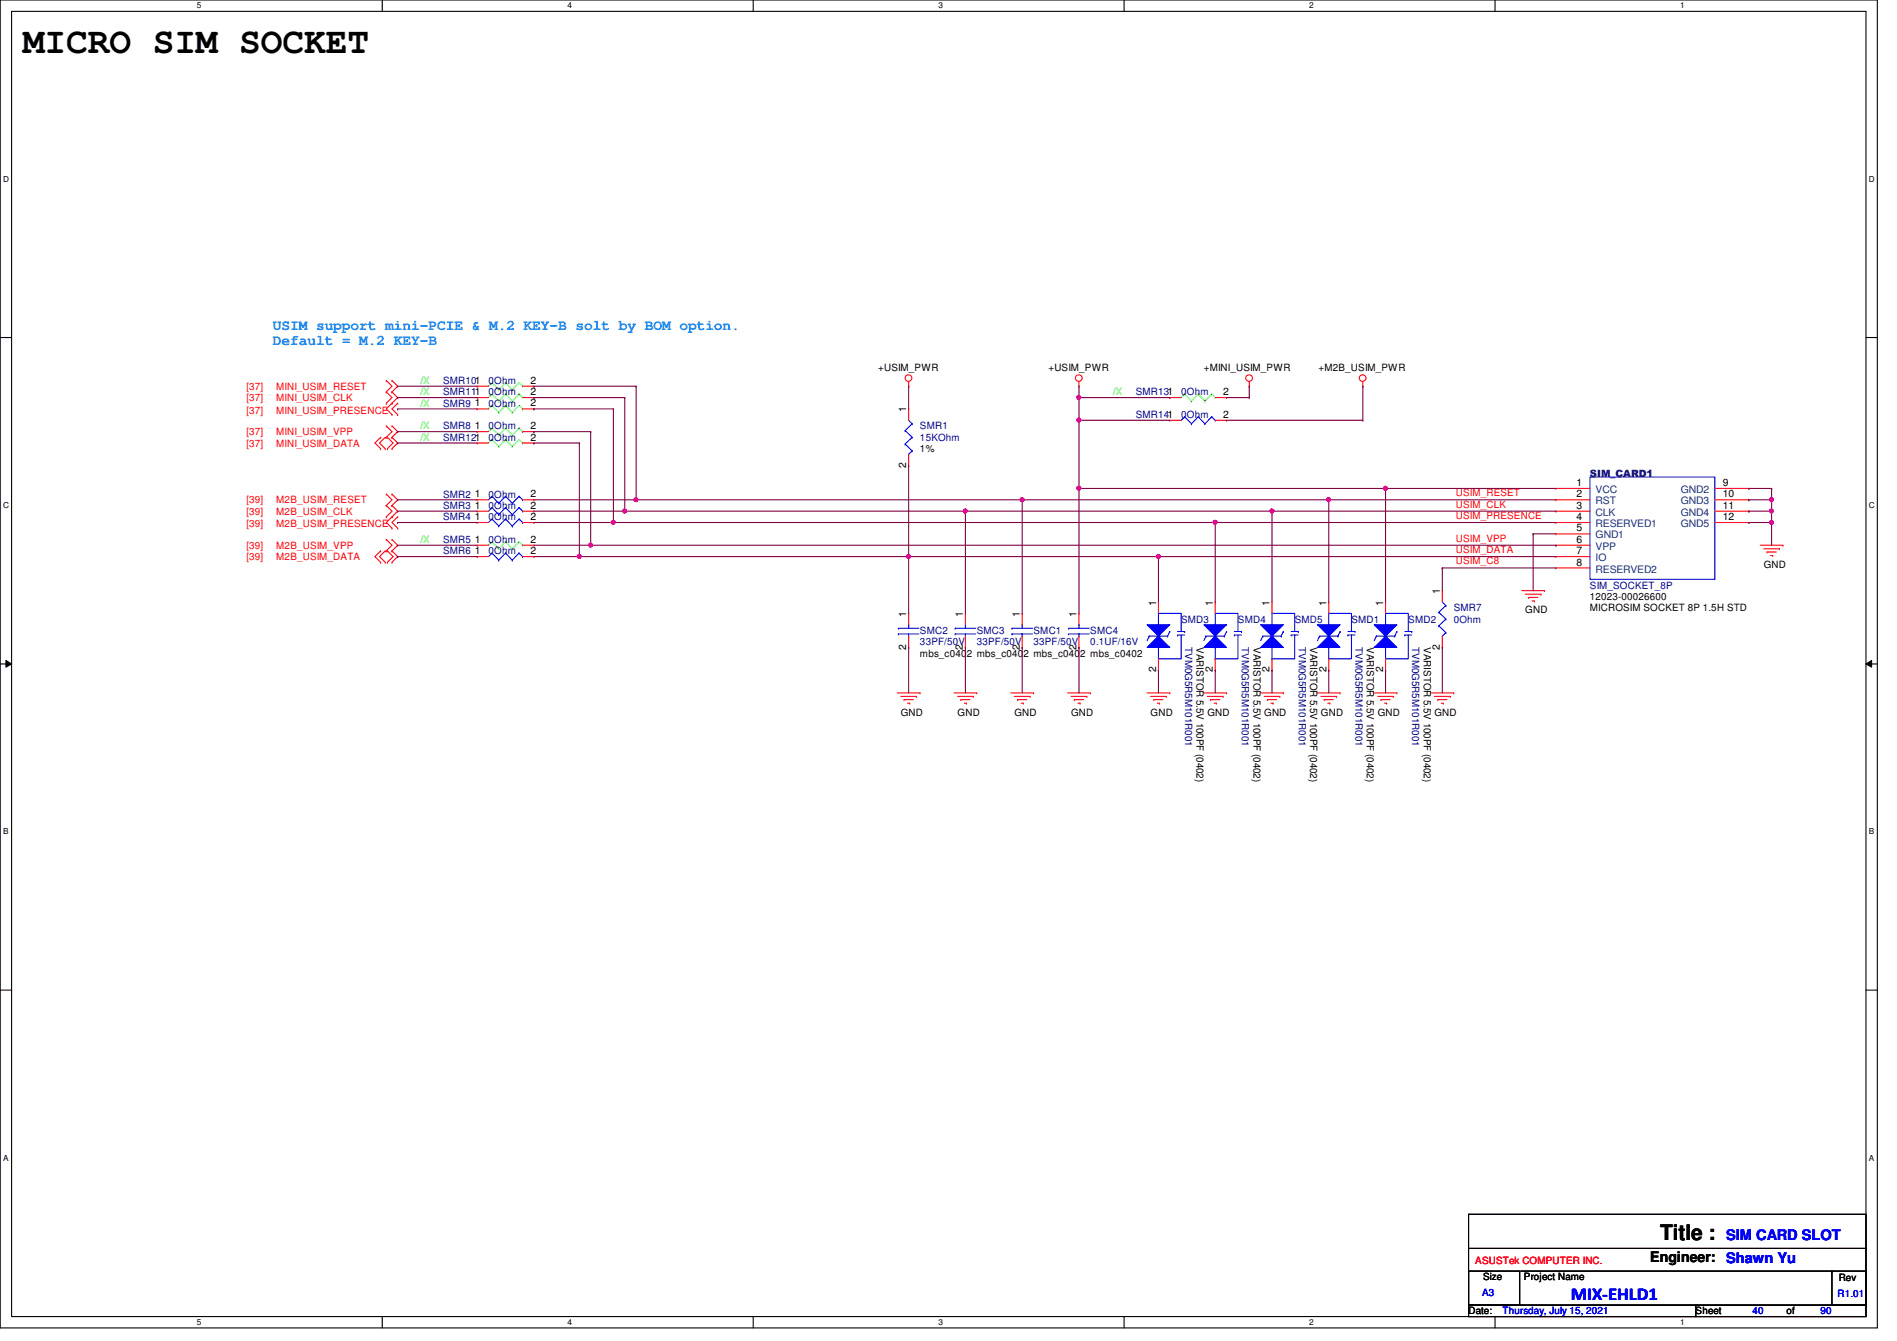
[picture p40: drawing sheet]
<svg xmlns="http://www.w3.org/2000/svg" width="297mm" height="210mm" viewBox="0 0 297 210" stroke-linecap="round" stroke-linejoin="round" font-family="sans-serif">
<defs><g id="words">
<text font-size="5.7" x="3.6" y="8.3">MICRO SIM SOCKET</text>
<text font-size="3.3" x="260" y="194.1">Title :</text>
<text font-size="2.8" fill="#00f" x="246" y="203.5">MIX-EHLD1</text>
<g font-size="2.3" fill="#0080ff">
<text x="42.7" y="51.6">USIM support mini-PCIE &amp; M.2 KEY-B solt by BOM option.</text>
<text x="42.7" y="53.9">Default = M.2 KEY-B</text>
</g>
<text font-size="2.3" x="258.4" y="197.5">Engineer:</text>
<g font-size="2.3" fill="#00f">
<text x="270.3" y="194.1">SIM CARD SLOT</text>
<text x="270.3" y="197.7">Shawn Yu</text>
</g>
<g font-size="1.6">
<text x="137.5" y="58">+USIM_PWR</text>
<text x="164.2" y="58">+USIM_PWR</text>
<text x="188.5" y="58">+MINI_USIM_PWR</text>
<text x="206.5" y="58">+M2B_USIM_PWR</text>
<text x="74.4" y="63.6">1</text>
<text x="83.1" y="63.6">2</text>
<text x="83.1" y="60.1">2</text>
<text x="83.1" y="61.8">2</text>
<text x="141.9" y="64.6" transform="rotate(-90 141.9 64.6)">1</text>
<text x="191.5" y="65.4">2</text>
<text x="191.5" y="61.8">2</text>
<text x="74.4" y="67.2">1</text>
<text x="83.1" y="67.2">2</text>
<text x="83.1" y="69">2</text>
<text x="144.1" y="70.8">1%</text>
<text x="74.4" y="77.9">1</text>
<text x="83.1" y="77.9">2</text>
<text x="141.9" y="73.2" transform="rotate(-90 141.9 73.2)">2</text>
<text x="246.8" y="76.1">1</text>
<text x="246.8" y="77.9">2</text>
<text x="269.7" y="76.1">9</text>
<text x="269.7" y="77.9">10</text>
<text x="74.4" y="81.4">1</text>
<text x="74.4" y="79.6">1</text>
<text x="83.1" y="81.4">2</text>
<text x="83.1" y="79.6">2</text>
<text x="246.8" y="79.6">3</text>
<text x="246.8" y="81.4">4</text>
<text x="246.8" y="83.2">5</text>
<text x="269.7" y="79.6">11</text>
<text x="269.7" y="81.4">12</text>
<text x="74.4" y="86.7">1</text>
<text x="74.4" y="85">1</text>
<text x="83.1" y="86.7">2</text>
<text x="83.1" y="85">2</text>
<text x="246.8" y="85">6</text>
<text x="246.8" y="86.7">7</text>
<text x="246.8" y="88.5">8</text>
<text x="276.2" y="88.9">GND</text>
<text x="181" y="94.8" transform="rotate(-90 181 94.8)">1</text>
<text x="189.9" y="94.8" transform="rotate(-90 189.9 94.8)">1</text>
<text x="198.8" y="94.8" transform="rotate(-90 198.8 94.8)">1</text>
<text x="207.7" y="94.8" transform="rotate(-90 207.7 94.8)">1</text>
<text x="216.6" y="94.8" transform="rotate(-90 216.6 94.8)">1</text>
<text x="225.5" y="93" transform="rotate(-90 225.5 93)">1</text>
<text x="249" y="93.9">12023-00026600</text>
<text x="249" y="95.7">MICROSIM SOCKET 8P 1.5H STD</text>
<text x="141.9" y="101.7" transform="rotate(-90 141.9 101.7)">2</text>
<text x="141.9" y="96.6" transform="rotate(-90 141.9 96.6)">1</text>
<text x="150.8" y="101.7" transform="rotate(-90 150.8 101.7)">2</text>
<text x="150.8" y="96.6" transform="rotate(-90 150.8 96.6)">1</text>
<text x="159.7" y="101.7" transform="rotate(-90 159.7 101.7)">2</text>
<text x="159.7" y="96.6" transform="rotate(-90 159.7 96.6)">1</text>
<text x="168.6" y="101.7" transform="rotate(-90 168.6 101.7)">2</text>
<text x="168.6" y="96.6" transform="rotate(-90 168.6 96.6)">1</text>
<text x="187.4" y="101.3" transform="rotate(90 187.4 101.3)">VARISTOR 5.5V 100PF (0402)</text>
<text x="196.3" y="101.3" transform="rotate(90 196.3 101.3)">VARISTOR 5.5V 100PF (0402)</text>
<text x="205.1" y="101.3" transform="rotate(90 205.1 101.3)">VARISTOR 5.5V 100PF (0402)</text>
<text x="214" y="101.3" transform="rotate(90 214 101.3)">VARISTOR 5.5V 100PF (0402)</text>
<text x="222.9" y="101.3" transform="rotate(90 222.9 101.3)">VARISTOR 5.5V 100PF (0402)</text>
<text x="225.5" y="101.7" transform="rotate(-90 225.5 101.7)">2</text>
<text x="238.8" y="96">GND</text>
<text x="144.1" y="102.8">mbs_c0402 mbs_c0402 mbs_c0402 mbs_c0402</text>
<text x="181" y="105.2" transform="rotate(-90 181 105.2)">2</text>
<text x="189.9" y="105.2" transform="rotate(-90 189.9 105.2)">2</text>
<text x="198.8" y="105.2" transform="rotate(-90 198.8 105.2)">2</text>
<text x="207.7" y="105.2" transform="rotate(-90 207.7 105.2)">2</text>
<text x="216.6" y="105.2" transform="rotate(-90 216.6 105.2)">2</text>
<text x="141.1" y="112">GND</text>
<text x="149.9" y="112">GND</text>
<text x="158.8" y="112">GND</text>
<text x="167.7" y="112">GND</text>
<text x="180.2" y="112">GND</text>
<text x="189.1" y="112">GND</text>
<text x="197.9" y="112">GND</text>
<text x="206.8" y="112">GND</text>
<text x="215.7" y="112">GND</text>
<text x="224.6" y="112">GND</text>
<text x="232.2" y="200.4">Size</text>
<text x="238.6" y="200.4">Project Name</text>
<text x="287.9" y="200.6">Rev</text>
<text x="230" y="205.7">Date:</text>
<text x="265.5" y="205.7">Sheet</text>
<text x="279.7" y="205.7">of</text>
</g>
<g font-size="1.6" fill="#f00">
<text x="38.6" y="61">[37]</text>
<text x="38.6" y="62.8">[37]</text>
<text x="38.6" y="64.7">[37]</text>
<text x="43.3" y="61">MINI_USIM_RESET</text>
<text x="43.3" y="62.8">MINI_USIM_CLK</text>
<text x="43.3" y="64.7">MINI_USIM_PRESENCE</text>
<text x="38.6" y="69.9">[37]</text>
<text x="38.6" y="68.1">[37]</text>
<text x="43.3" y="69.9">MINI_USIM_DATA</text>
<text x="43.3" y="68.1">MINI_USIM_VPP</text>
<text x="228" y="77.7">USIM_RESET</text>
<text x="38.6" y="78.8">[39]</text>
<text x="38.6" y="80.6">[39]</text>
<text x="38.6" y="82.5">[39]</text>
<text x="43.3" y="78.8">M2B_USIM_RESET</text>
<text x="43.3" y="80.6">M2B_USIM_CLK</text>
<text x="43.3" y="82.5">M2B_USIM_PRESENCE</text>
<text x="228" y="81.2">USIM_PRESENCE</text>
<text x="228" y="79.5">USIM_CLK</text>
<text x="38.6" y="87.7">[39]</text>
<text x="38.6" y="85.9">[39]</text>
<text x="43.3" y="87.7">M2B_USIM_DATA</text>
<text x="43.3" y="85.9">M2B_USIM_VPP</text>
<text x="228" y="86.6">USIM_DATA</text>
<text x="228" y="88.3">USIM_C8</text>
<text x="228" y="84.8">USIM_VPP</text>
<text x="231" y="197.9">ASUSTek COMPUTER INC.</text>
</g>
<g font-size="1.6" fill="#0f0">
<text x="65.8" y="63.7">/X</text>
<text x="65.8" y="60.1">/X</text>
<text x="65.8" y="61.9">/X</text>
<text x="174.3" y="61.9">/X</text>
<text x="65.8" y="67.2">/X</text>
<text x="65.8" y="69">/X</text>
<text x="65.8" y="85">/X</text>
</g>
<g font-size="1.6" fill="#000080">
<text x="69.4" y="63.7">SMR9</text>
<text x="69.4" y="60.1">SMR101</text>
<text x="69.4" y="61.9">SMR111</text>
<text x="76.5" y="60.1">0Ohm</text>
<text x="76.5" y="61.9">0Ohm</text>
<text x="76.5" y="63.7">0Ohm</text>
<text x="177.8" y="65.4">SMR141</text>
<text x="177.8" y="61.9">SMR131</text>
<text x="185" y="65.4">0Ohm</text>
<text x="185" y="61.9">0Ohm</text>
<text x="69.4" y="67.2">SMR8</text>
<text x="69.4" y="69">SMR121</text>
<text x="76.5" y="69">0Ohm</text>
<text x="76.5" y="67.2">0Ohm</text>
<text x="144.1" y="67.2">SMR1</text>
<text x="144.1" y="69">15KOhm</text>
<text x="69.4" y="77.9">SMR2</text>
<text x="76.5" y="77.9">0Ohm</text>
<text x="249" y="74.6">SIM_CARD1</text>
<text x="69.4" y="81.4">SMR4</text>
<text x="69.4" y="79.7">SMR3</text>
<text x="76.5" y="81.4">0Ohm</text>
<text x="76.5" y="79.7">0Ohm</text>
<text x="69.4" y="86.8">SMR6</text>
<text x="69.4" y="85">SMR5</text>
<text x="76.5" y="86.8">0Ohm</text>
<text x="76.5" y="85">0Ohm</text>
<text x="227.6" y="95.7">SMR7</text>
<text x="249" y="92.1">SIM_SOCKET_8P</text>
<text x="144.1" y="99.2">SMC2</text>
<text x="144.1" y="101">33PF/50V</text>
<text x="152.9" y="99.2">SMC3</text>
<text x="152.9" y="101">33PF/50V</text>
<text x="161.8" y="99.2">SMC1</text>
<text x="161.8" y="101">33PF/50V</text>
<text x="170.7" y="99.2">SMC4</text>
<text x="170.7" y="101">0.1UF/16V</text>
<text x="185" y="97.5">SMD3</text>
<text x="185.6" y="101.3" transform="rotate(90 185.6 101.3)">TVM0G5R5M101R001</text>
<text x="193.8" y="97.5">SMD4</text>
<text x="194.5" y="101.3" transform="rotate(90 194.5 101.3)">TVM0G5R5M101R001</text>
<text x="202.7" y="97.5">SMD5</text>
<text x="203.4" y="101.3" transform="rotate(90 203.4 101.3)">TVM0G5R5M101R001</text>
<text x="211.6" y="97.5">SMD1</text>
<text x="212.3" y="101.3" transform="rotate(90 212.3 101.3)">TVM0G5R5M101R001</text>
<text x="220.5" y="97.5">SMD2</text>
<text x="221.1" y="101.3" transform="rotate(90 221.1 101.3)">TVM0G5R5M101R001</text>
<text x="227.6" y="97.5">0Ohm</text>
</g>
<g font-size="1.6" fill="#004080">
<text x="249.8" y="77.2">VCC</text>
<text x="263.2" y="77.2">GND2</text>
<text x="249.8" y="79">RST</text>
<text x="249.8" y="80.7">CLK</text>
<text x="249.8" y="82.5">RESERVED1</text>
<text x="263.2" y="79">GND3</text>
<text x="263.2" y="80.7">GND4</text>
<text x="263.2" y="82.5">GND5</text>
<text x="249.8" y="84.3">GND1</text>
<text x="249.8" y="86.1">VPP</text>
<text x="249.8" y="87.8">IO</text>
<text x="249.8" y="89.6">RESERVED2</text>
</g>
<g font-size="1.6" fill="#00f">
<text x="232.1" y="202.9">A3</text>
<text x="287.7" y="203.1">R1.01</text>
<text x="235.3" y="205.7">Thursday, July 15, 2021</text>
<text x="274.4" y="205.7">40</text>
<text x="285.1" y="205.7">90</text>
</g>
<g font-size="1.3">
<text x="30.8" y="1.3">5</text>
<text x="88.9" y="1.3">4</text>
<text x="146.9" y="1.3">3</text>
<text x="205" y="1.3">2</text>
<text x="263.1" y="1.3">1</text>
<text x=".5" y="28.4">D</text>
<text x="292.6" y="28.4">D</text>
<text x=".5" y="79.5">C</text>
<text x="292.6" y="79.5">C</text>
<text x=".5" y="130.6">B</text>
<text x="292.6" y="130.6">B</text>
<text x=".5" y="181.7">A</text>
<text x="292.6" y="181.7">A</text>
<text x="30.8" y="207.4">5</text>
<text x="88.9" y="207.4">4</text>
<text x="146.9" y="207.4">3</text>
<text x="205" y="207.4">2</text>
<text x="263.1" y="207.4">1</text>
</g>
</g></defs>
<path d="M0 0h294v207.9h-294zM1.8 1.8h290.4v204.3h-290.4z" fill="none" stroke="#000" stroke-width=".17"/>
<g fill="#fff">
<path d="M30.8 .2h.7v1.4h-.7z"/>
<path d="M30.8 206.2h.7v1.4h-.7z"/>
</g>
<path d="M59.9 0v1.8M59.9 206.1v1.8" fill="none" stroke="#000" stroke-width=".17"/>
<g fill="#fff">
<path d="M88.9 .2h.6v1.4h-.6z"/>
<path d="M88.9 206.2h.6v1.4h-.6z"/>
</g>
<path d="M117.9 0v1.8M117.9 206.1v1.8" fill="none" stroke="#000" stroke-width=".17"/>
<g fill="#fff">
<path d="M146.9 .2h.7v1.4h-.7z"/>
<path d="M146.9 206.2h.7v1.4h-.7z"/>
</g>
<path d="M176 0v1.8M176 206.1v1.8" fill="none" stroke="#000" stroke-width=".17"/>
<g fill="#fff">
<path d="M205 .2h.7v1.4h-.7z"/>
<path d="M205 206.2h.7v1.4h-.7z"/>
</g>
<path d="M234.1 0v1.8M234.1 206.1v1.8" fill="none" stroke="#000" stroke-width=".17"/>
<g fill="#fff">
<path d="M263.1 .2h.7v1.4h-.7z"/>
<path d="M263.1 206.2h.7v1.4h-.7z"/>
<path d="M.5 27.3h.9v1.4h-.9z"/>
<path d="M292.6 27.3h.9v1.4h-.9z"/>
<path d="M.5 78.4h.9v1.4h-.9z"/>
<path d="M292.6 78.4h.9v1.4h-.9z"/>
</g>
<path d="M0 52.8h1.8M292.2 52.8h1.8" fill="none" stroke="#000" stroke-width=".17"/>
<g fill="#fff">
<path d="M.5 129.5h.8v1.4h-.8z"/>
<path d="M292.6 129.5h.9v1.4h-.9z"/>
</g>
<path d="M0 103.9h1.8M292.2 103.9h1.8" fill="none" stroke="#000" stroke-width=".17"/>
<path d="M.9 103.4l.9 .5-.9 .5zM292.2 103.9l.9-.5v1z" fill="#000"/>
<path d="M.9 103.4l.9 .5-.9 .5zM292.2 103.9l.9-.5v1z" fill="none" stroke="#000" stroke-width=".16"/>
<g fill="#fff">
<path d="M.5 180.5h.8v1.4h-.8z"/>
<path d="M292.6 180.5h.9v1.4h-.9z"/>
</g>
<path d="M0 155h1.8M292.2 155h1.8M230 190.1h62.2v14.2h-62.2zM230 199h8v5.3h-8zM230 195.4h62.2M238.1 199h48.7M286.8 199h5.4v5.3h-5.4zM286.8 199h.1M292.2 195.4h.1M230 204.3h35.5v1.8h-35.5zM265.5 204.3h26.7v1.8h-26.7z" fill="none" stroke="#000" stroke-width=".17"/>
<g fill="none" stroke="#f00" stroke-width=".17">
<path d="M60.5 59.6h.1M60.5 59.6l.9 .9-.9 .8M61.4 59.6h.1M61.4 59.6l.9 .9-.9 .8M142.3 59.7v.8M168.9 59.7v.8M195.6 59.7v.8M213.4 59.7v.8M59.6 68.5h.1M59.6 70.2h.1M59.6 68.5l-.9 .8 .9 .9M60.3 70.2h.1"/>
<path d="M60.3 68.5h.1M60.3 68.5l-.9 .8 .9 .9M60.5 79.1h.1M60.5 77.3h.1M60.5 61.3h.1M60.5 63.1h.1M60.5 68.5h.1M60.5 66.7h.1M60.5 77.3l.9 .9-.9 .9M60.5 79.1l.9 .9-.9 .9M60.5 61.3l.9 .9-.9 .9M60.5 66.7l.9 .9-.9 .9"/>
<path d="M60.7 70.2h.1M60.7 68.5h.1M60.7 68.5l.8 .8-.8 .9M61.4 77.3h.1M61.4 79.1h.1M61.4 68.5h.1M61.4 70.2h.1M61.4 61.3h.1M61.4 63.1h.1M61.4 66.7h.1M61.4 64.9h.1M61.4 77.3l.9 .9-.9 .9"/>
<path d="M61.4 79.1l.9 .9-1.8 1.8 .9 .9M61.4 68.5l.9 .8-.9 .9M61.4 61.3l.9 .9-1.8 1.8 .9 .9M61.4 66.7l.9 .9-.9 .9M62.3 63.1h.1M62.3 64.9h.1M62.3 63.1l-.9 .9 .9 .9M142.3 60.5h.1M168.9 60.5h.1M195.6 60.5h.1M213.4 60.5h.1M59.6 86.2h.1"/>
<path d="M59.6 88h.1M59.6 86.2l-.9 .9 .9 .9M60.3 88h.1M60.3 86.2h.1M60.3 86.2l-.9 .9 .9 .9M60.5 80.9h.1M60.5 86.2h.1M60.5 84.5h.1M60.5 84.5l.9 .8-.9 .9M60.7 88h.1M60.7 86.2h.1M60.7 86.2l.8 .9-.8 .9"/>
<path d="M61.4 86.2h.1M61.4 88h.1M61.4 80.9h.1M61.4 84.5h.1M61.4 82.7h.1M61.4 86.2l.9 .9-.9 .9M61.4 84.5l.9 .8-.9 .9M62.3 80.9h.1M62.3 82.7h.1M62.3 80.9l-.9 .9 .9 .9M168.9 96h.1M168.9 96v1.8"/>
<path d="M168.9 99.6v1.7M238.3 92.5h3.5M238.8 93h2.5M239.3 93.5h.1M239.3 93.5h1.5M239.9 94.1h.3M240.2 94.1h.1M241.3 93h.1M241.8 92.5h.1M275.6 85.3h3.6M276.2 85.9h2.4M276.7 86.4h.1"/>
<path d="M276.7 86.4h1.4M277.2 87h.4M277.6 87h.1M278.6 85.9h.1M279.2 85.3h.1M140.5 108.5h3.6M141.1 109h2.4M141.6 109.5h.1M141.6 109.5h1.4M142.1 110.1h.3M142.4 110.1h.1M143.5 109h.1"/>
<path d="M144.1 108.5h.1M149.4 108.5h3.5M149.9 109h2.5M150.4 109.5h.1M150.4 109.5h1.5M151 110.1h.3M151.3 110.1h.1M152.4 109h.1M152.9 108.5h.1M158.3 108.5h3.5M158.8 109h2.5M159.3 109.5h.1"/>
<path d="M159.3 109.5h1.5M159.9 110.1h.3M160.2 110.1h.1M161.3 109h.1M161.8 108.5h.1M167.2 108.5h3.5M167.7 109h2.5M168.2 109.5h.1M168.2 109.5h1.5M168.8 110.1h.3M168.9 101.3h.1M169.1 110.1h.1"/>
<path d="M170.2 109h.1M170.7 108.5h.1M179.6 108.5h3.6M180.2 109h2.4M180.7 109.5h.1M180.7 109.5h1.4M181.2 110.1h.4M181.6 110.1h.1M182.6 109h.1M183.2 108.5h.1M188.5 108.5h3.6M189.1 109h2.4"/>
<path d="M189.6 109.5h.1M189.6 109.5h1.4M190.1 110.1h.4M190.5 110.1h.1M191.5 109h.1M192.1 108.5h.1M197.4 108.5h3.6M197.9 109h2.5M198.5 109.5h.1M198.5 109.5h1.4M199 110.1h.3M199.3 110.1h.1"/>
<path d="M200.4 109h.1M201 108.5h.1M206.3 108.5h3.5M206.8 109h2.5M207.3 109.5h.1M207.3 109.5h1.5M207.9 110.1h.3M208.2 110.1h.1M209.3 109h.1M209.8 108.5h.1M215.2 108.5h3.5M215.7 109h2.5"/>
<path d="M216.2 109.5h.1M216.2 109.5h1.5M216.8 110.1h.3M217.1 110.1h.1M218.2 109h.1M218.7 108.5h.1M224.1 108.5h3.5M224.6 109h2.5M225.1 109.5h.1M225.1 109.5h1.5M225.7 110.1h.3M226 110.1h.1"/>
<path d="M227.1 109h.1M227.6 108.5h.1"/>
<circle cx="142.3" cy="59.2" r=".52"/>
<circle cx="168.9" cy="59.2" r=".52"/>
<circle cx="195.6" cy="59.2" r=".52"/>
<circle cx="213.4" cy="59.2" r=".52"/>
</g>
<path d="M167.3 98.3h.1M167.3 99.2h.1M167.3 98.3h3.3M167.3 99.2h3.3M168.9 97.8h.1M168.9 99.6h.1M168.9 97.8v.5M168.9 99.2v.4M188.8 99.6h2.9M191.7 99.6h.1M192.1 98.8h.1M192.1 98.8l-.4 .8" fill="none" stroke="#00f" stroke-width=".17"/>
<path d="M188.5 97.8h3.6l-1.8 1.8z" fill="#00f"/>
<path d="M188.5 97.8h3.6l-1.8 1.8z" fill="none" stroke="#00f" stroke-width=".17"/>
<path d="M190.3 99.6l1.8 1.7h-3.6z" fill="#00f"/>
<g fill="none" stroke="#00f" stroke-width=".17">
<path d="M77 86.6h.1M77 86.6l1.1 1.1M77 86.6l-.5 .5M78.1 87.7h.1M79.2 86.6h.1M79.2 86.6l1 1.1M79.2 86.6l-1.1 1.1M80.2 87.7h.1M81.3 86.6h.1M81.3 86.6l.5 .5M81.3 86.6l-1.1 1.1M81.8 87.1h.1"/>
<path d="M188.8 99.6h.1M188.8 99.6l-.3 .7M190.3 99.6l1.8 1.7h-3.6zM190.3 97.8h.1M190.3 97.8v-1.8h3.5v2.8M193.3 99.4h.1M193.3 98.8h1.1M193.3 99.4h1.1M193.8 99.4v3.7h-3.5M194.4 98.8h.1M197.7 99.6h2.9M200.6 99.6h.1"/>
<path d="M201 98.8h.1M201 98.8l-.4 .8M190.3 103.1h.1M190.3 101.3v1.8"/>
</g>
<path d="M74.7 87.1h.1M74.7 87.1h1.8M81.8 87.1h1.8M83.6 87.1h.1M190.3 94.2h.1M190.3 94.2v1.8M190.3 104.9h.1M190.3 103.1v1.8" fill="none" stroke="#f00" stroke-width=".17"/>
<path d="M197.4 97.8h3.6l-1.8 1.8z" fill="#00f"/>
<path d="M197.4 97.8h3.6l-1.8 1.8z" fill="none" stroke="#00f" stroke-width=".17"/>
<path d="M199.2 99.6l1.8 1.7h-3.6z" fill="#00f"/>
<g fill="none" stroke="#00f" stroke-width=".17">
<path d="M249 74.7h19.5v16h-19.5zM149.6 98.3h.1M149.6 99.2h.1M149.6 98.3h3.2M149.6 99.2h3.2M151.2 97.8h.1M151.2 99.6h.1M151.2 97.8v.5M151.2 99.2v.4M197.7 99.6h.1M197.7 99.6l-.3 .7M199.2 99.6l1.8 1.7h-3.6z"/>
<path d="M199.2 97.8h.1M199.2 97.8v-1.8h3.5v2.8M202.2 99.4h.1M202.2 98.8h1.1M202.2 99.4h1.1M202.7 99.4v3.7h-3.5M203.3 98.8h.1M206.6 99.6h2.9M209.5 99.6h.1M209.8 98.8h.1M209.8 98.8l-.3 .8M199.2 103.1h.1"/>
<path d="M199.2 101.3v1.8"/>
</g>
<g fill="none" stroke="#f00" stroke-width=".17">
<path d="M74.7 67.6h.1M74.7 67.6h1.8M81.8 67.6h1.8M83.6 67.6h.1M243.6 76.5h.1M243.6 78.2h.1M243.6 76.5h5.4M243.6 78.2h5.4M268.5 76.5h5.4M268.5 78.2h5.4M273.9 76.5h.1M273.9 78.2h.1"/>
<path d="M151.2 96h.1M151.2 96v1.8M151.2 99.6v1.7M199.2 94.2h.1M199.2 94.2v1.8M243.6 80h.1M243.6 81.8h.1M243.6 83.6h.1M243.6 85.3h.1M243.6 87.1h.1M243.6 88.9h.1M243.6 80h5.4"/>
<path d="M243.6 81.8h5.4M243.6 83.6h5.4M243.6 85.3h5.4M243.6 87.1h5.4M243.6 88.9h5.4M268.5 80h5.4M268.5 81.8h5.4M273.9 80h.1M273.9 81.8h.1M151.2 101.3h.1M199.2 104.9h.1M199.2 103.1v1.8"/>
</g>
<path d="M77 67h.1M77 67l1.1 1.1M77 67l-.5 .6M78.1 68.1h.1M79.2 67h.1M79.2 67l1 1.1M79.2 67l-1.1 1.1M80.2 68.1h.1M81.3 67h.1M81.3 67l.5 .6M81.3 67l-1.1 1.1M81.8 67.6h.1" fill="none" stroke="#0f0" stroke-width=".17"/>
<path d="M206.3 97.8h3.5l-1.7 1.8z" fill="#00f"/>
<path d="M206.3 97.8h3.5l-1.7 1.8z" fill="none" stroke="#00f" stroke-width=".17"/>
<path d="M208.1 99.6l1.7 1.7h-3.5z" fill="#00f"/>
<g fill="none" stroke="#00f" stroke-width=".17">
<path d="M185.5 65.2h.1M185.5 65.2l1.1 1.1M185.5 65.2l-.5 .6M186.6 66.3h.1M187.6 65.2h.1M187.6 65.2l1.1 1.1M187.6 65.2l-1 1.1M188.7 66.3h.1M189.7 65.2h.1M189.7 65.2l.6 .6M189.7 65.2l-1 1.1M190.3 65.8h.1"/>
<path d="M206.6 99.6h.1M206.6 99.6l-.3 .7M208.1 99.6l1.7 1.7h-3.5zM208.1 97.8h.1M208.1 97.8v-1.8h3.5v2.8M211.1 99.4h.1M211.1 98.8h1.1M211.1 99.4h1.1M211.6 99.4v3.7h-3.5M212.2 98.8h.1M215.5 99.6h2.9M218.4 99.6h.1"/>
<path d="M218.7 98.8h.1M218.7 98.8l-.3 .8M208.1 103.1h.1M208.1 101.3v1.8"/>
</g>
<g fill="none" stroke="#f00" stroke-width=".17">
<path d="M74.7 64h.1M74.7 60.5h.1M74.7 64h1.8M74.7 60.5h1.8M81.8 64h1.8M81.8 60.5h1.8M83.6 64h.1M83.6 60.5h.1M183.2 65.8h.1M183.2 65.8h1.8M190.3 65.8h1.8M192.1 65.8h.1"/>
<path d="M208.1 94.2h.1M208.1 94.2v1.8M208.1 104.9h.1M208.1 103.1v1.8"/>
</g>
<g fill="none" stroke="#0f0" stroke-width=".17">
<path d="M77 59.9h.1M77 59.9l1.1 1.1M77 59.9l-.5 .6M79.2 59.9h.1M79.2 59.9l1 1.1M79.2 59.9l-1.1 1.1M81.3 59.9h.1M81.3 59.9l.5 .6M81.3 59.9l-1.1 1.1M77 63.5h.1M77 63.5l1.1 1.1M77 63.5l-.5 .5"/>
<path d="M78.1 64.6h.1M78.1 61h.1M79.2 63.5h.1M79.2 63.5l1 1.1M79.2 63.5l-1.1 1.1M80.2 64.6h.1M80.2 61h.1M81.3 63.5h.1M81.3 63.5l.5 .5M81.3 63.5l-1.1 1.1M81.8 64h.1M81.8 60.5h.1"/>
</g>
<path d="M215.2 97.8h3.5l-1.7 1.8z" fill="#00f"/>
<path d="M215.2 97.8h3.5l-1.7 1.8z" fill="none" stroke="#00f" stroke-width=".17"/>
<path d="M217 99.6l1.7 1.7h-3.5z" fill="#00f"/>
<g fill="none" stroke="#00f" stroke-width=".17">
<path d="M77 79.5h.1M77 79.5l1.1 1.1M77 79.5l-.5 .5M79.2 79.5h.1M79.2 79.5l1 1.1M79.2 79.5l-1.1 1.1M81.3 79.5h.1M81.3 79.5l.5 .5M81.3 79.5l-1.1 1.1M141.7 69.5h.1M141.7 67.4h.1M141.7 69.5l1.1 1.1"/>
<path d="M141.7 67.4l1.1 1.1M142.3 71.1h.1M142.3 65.8l.5 .5M142.8 70.6h.1M142.8 66.3h.1M142.8 68.5h.1M142.8 70.6l-.5 .5M142.8 68.5l-1.1 1M142.8 66.3l-1.1 1.1M77 81.2h.1M77 81.2l1.1 1.1M77 81.2l-.5 .6"/>
<path d="M78.1 82.3h.1M78.1 80.6h.1M79.2 81.2h.1M79.2 81.2l1 1.1M79.2 81.2l-1.1 1.1M80.2 82.3h.1M80.2 80.6h.1M81.3 81.2h.1M81.3 81.2l.5 .6M81.3 81.2l-1.1 1.1M81.8 81.8h.1M81.8 80h.1"/>
<path d="M140.7 98.3h.1M140.7 99.2h.1M140.7 98.3h3.2M140.7 99.2h3.2M142.3 97.8h.1M142.3 99.6h.1M142.3 97.8v.5M142.3 99.2v.4M180 99.6h2.8M182.8 99.6h.1M183.2 98.8h.1M183.2 98.8l-.4 .8"/>
<path d="M215.5 99.6h.1M215.5 99.6l-.3 .7M217 99.6l1.7 1.7h-3.5zM217 97.8h.1M217 97.8v-1.8h3.5v2.8M220 99.4h.1M220 98.8h1.1M220 99.4h1.1M220.5 99.4v3.7h-3.5M221.1 98.8h.1M225.3 98h.1M225.3 95.8h.1"/>
<path d="M225.3 98l1.1 1M225.3 95.8l1.1 1.1M225.8 99.6h.1M225.8 94.2l.6 .6M226.4 99h.1M226.4 94.8h.1M226.4 96.9h.1M226.4 99l-.6 .6M226.4 96.9l-1.1 1.1M226.4 94.8l-1.1 1M217 103.1h.1M217 101.3v1.8"/>
</g>
<g fill="none" stroke="#f00" stroke-width=".17">
<path d="M74.7 62.2h.1M74.7 69.3h.1M74.7 62.2h1.8M74.7 69.3h1.8M81.8 62.2h1.8M81.8 69.3h1.8M83.6 62.2h.1M83.6 69.3h.1M142.3 64h.1M142.3 72.9h.1M142.3 64v1.8M142.3 71.1v1.8"/>
<path d="M183.2 62.2h.1M183.2 62.2h1.8M190.3 62.2h1.8M192.1 62.2h.1M74.7 85.3h.1M74.7 81.8h.1M74.7 80h.1M74.7 85.3h1.8M74.7 81.8h1.8M74.7 80h1.8M81.8 85.3h1.8M81.8 81.8h1.8"/>
<path d="M81.8 80h1.8M83.6 85.3h.1M83.6 81.8h.1M83.6 80h.1M142.3 96h.1M142.3 96v1.8M142.3 99.6v1.7M217 94.2h.1M217 94.2v1.8M225.8 92.5h.1M225.8 92.5v1.7M225.8 99.6v1.7"/>
<path d="M142.3 101.3h.1M217 104.9h.1M217 103.1v1.8M225.8 101.3h.1"/>
</g>
<g fill="none" stroke="#0f0" stroke-width=".17">
<path d="M77 61.7h.1M77 68.8h.1M77 61.7l1.1 1.1M77 61.7l-.5 .5M77 68.8l1.1 1.1M77 68.8l-.5 .5M78.1 62.8h.1M78.1 69.9h.1M79.2 61.7h.1M79.2 68.8h.1M79.2 61.7l1 1.1M79.2 61.7l-1.1 1.1"/>
<path d="M79.2 68.8l1 1.1M79.2 68.8l-1.1 1.1M80.2 62.8h.1M80.2 69.9h.1M81.3 61.7h.1M81.3 68.8h.1M81.3 61.7l.5 .5M81.3 61.7l-1.1 1.1M81.3 68.8l.5 .5M81.3 68.8l-1.1 1.1M81.8 62.2h.1M81.8 69.3h.1"/>
<path d="M185.5 61.7h.1M185.5 61.7l1.1 1.1M185.5 61.7l-.5 .5M186.6 62.8h.1M187.6 61.7h.1M187.6 61.7l1.1 1.1M187.6 61.7l-1 1.1M188.7 62.8h.1M189.7 61.7h.1M189.7 61.7l.6 .5M189.7 61.7l-1 1.1M190.3 62.2h.1"/>
<path d="M77 84.8h.1M77 84.8l1.1 1.1M77 84.8l-.5 .5M78.1 85.9h.1M79.2 84.8h.1M79.2 84.8l1 1.1M79.2 84.8l-1.1 1.1M80.2 85.9h.1M81.3 84.8h.1M81.3 84.8l.5 .5M81.3 84.8l-1.1 1.1M81.8 85.3h.1"/>
</g>
<path d="M179.6 97.8h3.6l-1.8 1.8z" fill="#00f"/>
<path d="M179.6 97.8h3.6l-1.8 1.8z" fill="none" stroke="#00f" stroke-width=".17"/>
<path d="M181.4 99.6l1.8 1.7h-3.6z" fill="#00f"/>
<g fill="none" stroke="#00f" stroke-width=".17">
<path d="M77 77.7h.1M77 77.7l1.1 1.1M77 77.7l-.5 .5M78.1 78.8h.1M79.2 77.7h.1M79.2 77.7l1 1.1M79.2 77.7l-1.1 1.1M80.2 78.8h.1M81.3 77.7h.1M81.3 77.7l.5 .5M81.3 77.7l-1.1 1.1M81.8 78.2h.1"/>
<path d="M158.4 98.3h.1M158.4 99.2h.1M158.4 98.3h3.3M158.4 99.2h3.3M160.1 97.8h.1M160.1 99.6h.1M160.1 97.8v.5M160.1 99.2v.4M180 99.6h.1M180 99.6l-.4 .7M181.4 99.6l1.8 1.7h-3.6zM181.4 97.8h.1"/>
<path d="M181.4 97.8v-1.8h3.6v2.8M184.4 99.4h.1M184.4 98.8h1.1M184.4 99.4h1.1M185 99.4v3.7h-3.6M185.5 98.8h.1M181.4 103.1h.1M181.4 101.3v1.8"/>
</g>
<path d="M74.7 78.2h.1M74.7 78.2h1.8M81.8 78.2h1.8M83.6 78.2h.1M160.1 96h.1M160.1 96v1.8M160.1 99.6v1.7M181.4 94.2h.1M181.4 94.2v1.8M160.1 101.3h.1M181.4 104.9h.1M181.4 103.1v1.8" fill="none" stroke="#f00" stroke-width=".17"/>
<path d="M273.9 76.5h.1M273.9 78.2h.1M273.9 76.5h3.5M273.9 78.2h3.5M273.9 80h.1M273.9 81.8h.1M273.9 80h3.5M273.9 81.8h3.5" fill="none" stroke="#800040" stroke-width=".17"/>
<circle cx="277.4" cy="81.8" r=".32" fill="#f0f"/>
<circle cx="277.4" cy="81.8" r=".32" fill="none" stroke="#f0f" stroke-width=".17"/>
<path d="M277.4 76.5h.1M277.4 78.2h.1M277.4 76.5v3.5M277.4 81.8h.1M277.4 81.8v3.5" fill="none" stroke="#800040" stroke-width=".17"/>
<circle cx="277.4" cy="80" r=".32" fill="#f0f"/>
<circle cx="277.4" cy="80" r=".32" fill="none" stroke="#f0f" stroke-width=".17"/>
<circle cx="277.4" cy="78.2" r=".32" fill="#f0f"/>
<circle cx="277.4" cy="78.2" r=".32" fill="none" stroke="#f0f" stroke-width=".17"/>
<g fill="none" stroke="#800040" stroke-width=".17">
<path d="M62.3 78.2h.1M62.3 78.2h12.4M83.6 78.2h16M99.6 78.2h.1M62.3 80h.1M62.3 85.3h.1M62.3 87.1h.1M62.3 80h12.4M62.3 85.3h12.4M62.3 87.1h12.4M83.6 80h14.2M83.6 85.3h8.9"/>
<path d="M83.6 87.1h7.1M90.7 87.1h.1M92.5 85.3h.1M97.8 80h.1M142.3 87.1h.1M142.3 87.1h39.1M142.3 87.1v8.9M277.4 80h.1M277.4 80v1.8"/>
</g>
<circle cx="181.4" cy="87.1" r=".32" fill="#f0f"/>
<circle cx="181.4" cy="87.1" r=".32" fill="none" stroke="#f0f" stroke-width=".17"/>
<circle cx="142.3" cy="87.1" r=".32" fill="#f0f"/>
<circle cx="142.3" cy="87.1" r=".32" fill="none" stroke="#f0f" stroke-width=".17"/>
<g fill="none" stroke="#800040" stroke-width=".17">
<path d="M160.1 78.2h.1M160.1 78.2v17.8M160.1 78.2h48M168.9 76.5h.1M168.9 76.5v19.5M151.2 80h.1M151.2 80v16M151.2 80h48M142.3 101.3h.1M142.3 101.3v7.2M151.2 101.3h.1M151.2 101.3v7.2"/>
<path d="M160.1 101.3h.1M160.1 101.3v7.2M168.9 101.3h.1M168.9 101.3v7.2"/>
</g>
<circle cx="168.9" cy="76.4" r=".32" fill="#f0f"/>
<circle cx="168.9" cy="76.4" r=".32" fill="none" stroke="#f0f" stroke-width=".17"/>
<path d="M142.3 72.9h.1M142.3 60.5h.1M142.3 60.5v3.5M142.3 72.9v14.2M168.9 76.5h.1M168.9 62.2h.1M168.9 76.5h48.1M168.9 60.5v1.7M181.4 104.9h.1M181.4 104.9v3.6" fill="none" stroke="#800040" stroke-width=".17"/>
<circle cx="168.9" cy="62.2" r=".32" fill="#f0f"/>
<circle cx="168.9" cy="62.2" r=".32" fill="none" stroke="#f0f" stroke-width=".17"/>
<g fill="none" stroke="#800040" stroke-width=".17">
<path d="M62.3 81.8h.1M62.3 81.8h12.4M83.6 81.8h12.5M96.1 81.8h.1M181.4 87.1h.1M181.4 87.1v7.1M181.4 87.1h62.2M190.3 81.8h.1M190.3 81.8h53.3M190.3 81.8v12.4M199.2 80h.1M199.2 80v14.2"/>
<path d="M199.2 80h44.4M190.3 104.9h.1M190.3 104.9v3.6M199.2 104.9h.1M199.2 104.9v3.6M208.1 104.9h.1M208.1 104.9v3.6M217 104.9h.1M217 104.9v3.6"/>
</g>
<circle cx="199.1" cy="80" r=".32" fill="#f0f"/>
<circle cx="199.1" cy="80" r=".32" fill="none" stroke="#f0f" stroke-width=".17"/>
<path d="M208.1 78.2h.1M208.1 78.2v16M208.1 78.2h35.5" fill="none" stroke="#800040" stroke-width=".17"/>
<circle cx="208" cy="78.2" r=".32" fill="#f0f"/>
<circle cx="208" cy="78.2" r=".32" fill="none" stroke="#f0f" stroke-width=".17"/>
<path d="M217 76.5h.1M217 76.5v17.7M217 76.5h26.6" fill="none" stroke="#800040" stroke-width=".17"/>
<circle cx="216.9" cy="76.4" r=".32" fill="#f0f"/>
<circle cx="216.9" cy="76.4" r=".32" fill="none" stroke="#f0f" stroke-width=".17"/>
<g fill="none" stroke="#800040" stroke-width=".17">
<path d="M62.3 60.5h.1M62.3 62.2h.1M62.3 67.6h.1M62.3 69.3h.1M62.3 64h.1M62.3 60.5h12.4M62.3 62.2h12.4M62.3 67.6h12.4M62.3 69.3h12.4M62.3 64h12.4M83.6 69.3h.1M83.6 69.3h7.1"/>
<path d="M90.7 69.3h.1M90.7 69.3v17.8h51.6M142.3 87.1h.1M225.8 88.9h.1M225.8 88.9v3.6M225.8 88.9h17.8M240.1 83.6h.1M240.1 83.6v8.9M240.1 83.6h3.5M225.8 101.3h.1M225.8 101.3v7.2"/>
</g>
<circle cx="90.7" cy="87.1" r=".32" fill="#f0f"/>
<circle cx="90.7" cy="87.1" r=".32" fill="none" stroke="#f0f" stroke-width=".17"/>
<path d="M83.6 67.6h.1M83.6 67.6h8.9M92.5 67.6h.1M92.5 67.6v17.7h151.1M243.6 85.3h.1" fill="none" stroke="#800040" stroke-width=".17"/>
<circle cx="92.5" cy="85.3" r=".32" fill="#f0f"/>
<circle cx="92.5" cy="85.3" r=".32" fill="none" stroke="#f0f" stroke-width=".17"/>
<path d="M83.6 64h.1M83.6 64h12.5M96.1 64h.1M96.1 64v17.8h94.2M190.3 81.8h.1" fill="none" stroke="#800040" stroke-width=".17"/>
<circle cx="96" cy="81.8" r=".32" fill="#f0f"/>
<circle cx="96" cy="81.8" r=".32" fill="none" stroke="#f0f" stroke-width=".17"/>
<circle cx="190.3" cy="81.8" r=".32" fill="#f0f"/>
<circle cx="190.3" cy="81.8" r=".32" fill="none" stroke="#f0f" stroke-width=".17"/>
<path d="M83.6 62.2h.1M83.6 62.2h14.2M97.8 62.2h.1M97.8 62.2v17.8h53.4M151.2 80h.1" fill="none" stroke="#800040" stroke-width=".17"/>
<circle cx="97.8" cy="80" r=".32" fill="#f0f"/>
<circle cx="97.8" cy="80" r=".32" fill="none" stroke="#f0f" stroke-width=".17"/>
<circle cx="151.1" cy="80" r=".32" fill="#f0f"/>
<circle cx="151.1" cy="80" r=".32" fill="none" stroke="#f0f" stroke-width=".17"/>
<path d="M83.6 60.5h.1M83.6 60.5h16M99.6 60.5h.1M99.6 60.5v17.7h60.5M160.1 78.2h.1" fill="none" stroke="#800040" stroke-width=".17"/>
<circle cx="99.6" cy="78.2" r=".32" fill="#f0f"/>
<circle cx="99.6" cy="78.2" r=".32" fill="none" stroke="#f0f" stroke-width=".17"/>
<circle cx="160" cy="78.2" r=".32" fill="#f0f"/>
<circle cx="160" cy="78.2" r=".32" fill="none" stroke="#f0f" stroke-width=".17"/>
<path d="M168.9 65.8h.1M168.9 76.5h.1M168.9 65.8h14.3M183.2 62.2h.1M183.2 62.2h-14.3v14.3" fill="none" stroke="#800040" stroke-width=".17"/>
<circle cx="168.9" cy="65.8" r=".32" fill="#f0f"/>
<circle cx="168.9" cy="65.8" r=".32" fill="none" stroke="#f0f" stroke-width=".17"/>
<path d="M192.1 62.2h3.5M192.1 65.8h21.3M195.6 62.2h.1M195.6 60.5h.1M195.6 60.5v1.7M213.4 65.8h.1M213.4 60.5h.1M213.4 60.5v5.3" fill="none" stroke="#800040" stroke-width=".17"/>
<circle cx="277.4" cy="81.8" r=".32" fill="#f0f"/>
<circle cx="277.4" cy="81.8" r=".32" fill="none" stroke="#f0f" stroke-width=".17"/>
<circle cx="277.4" cy="80" r=".32" fill="#f0f"/>
<circle cx="277.4" cy="80" r=".32" fill="none" stroke="#f0f" stroke-width=".17"/>
<circle cx="277.4" cy="78.2" r=".32" fill="#f0f"/>
<circle cx="277.4" cy="78.2" r=".32" fill="none" stroke="#f0f" stroke-width=".17"/>
<circle cx="181.4" cy="87.1" r=".32" fill="#f0f"/>
<circle cx="181.4" cy="87.1" r=".32" fill="none" stroke="#f0f" stroke-width=".17"/>
<circle cx="142.3" cy="87.1" r=".32" fill="#f0f"/>
<circle cx="142.3" cy="87.1" r=".32" fill="none" stroke="#f0f" stroke-width=".17"/>
<circle cx="168.9" cy="76.4" r=".32" fill="#f0f"/>
<circle cx="168.9" cy="76.4" r=".32" fill="none" stroke="#f0f" stroke-width=".17"/>
<circle cx="168.9" cy="62.2" r=".32" fill="#f0f"/>
<circle cx="168.9" cy="62.2" r=".32" fill="none" stroke="#f0f" stroke-width=".17"/>
<circle cx="199.1" cy="80" r=".32" fill="#f0f"/>
<circle cx="199.1" cy="80" r=".32" fill="none" stroke="#f0f" stroke-width=".17"/>
<circle cx="208" cy="78.2" r=".32" fill="#f0f"/>
<circle cx="208" cy="78.2" r=".32" fill="none" stroke="#f0f" stroke-width=".17"/>
<circle cx="216.9" cy="76.4" r=".32" fill="#f0f"/>
<circle cx="216.9" cy="76.4" r=".32" fill="none" stroke="#f0f" stroke-width=".17"/>
<circle cx="90.7" cy="87.1" r=".32" fill="#f0f"/>
<circle cx="90.7" cy="87.1" r=".32" fill="none" stroke="#f0f" stroke-width=".17"/>
<circle cx="92.5" cy="85.3" r=".32" fill="#f0f"/>
<circle cx="92.5" cy="85.3" r=".32" fill="none" stroke="#f0f" stroke-width=".17"/>
<circle cx="96" cy="81.8" r=".32" fill="#f0f"/>
<circle cx="96" cy="81.8" r=".32" fill="none" stroke="#f0f" stroke-width=".17"/>
<circle cx="190.3" cy="81.8" r=".32" fill="#f0f"/>
<circle cx="190.3" cy="81.8" r=".32" fill="none" stroke="#f0f" stroke-width=".17"/>
<circle cx="97.8" cy="80" r=".32" fill="#f0f"/>
<circle cx="97.8" cy="80" r=".32" fill="none" stroke="#f0f" stroke-width=".17"/>
<circle cx="151.1" cy="80" r=".32" fill="#f0f"/>
<circle cx="151.1" cy="80" r=".32" fill="none" stroke="#f0f" stroke-width=".17"/>
<circle cx="99.6" cy="78.2" r=".32" fill="#f0f"/>
<circle cx="99.6" cy="78.2" r=".32" fill="none" stroke="#f0f" stroke-width=".17"/>
<circle cx="160" cy="78.2" r=".32" fill="#f0f"/>
<circle cx="160" cy="78.2" r=".32" fill="none" stroke="#f0f" stroke-width=".17"/>
<circle cx="168.9" cy="65.8" r=".32" fill="#f0f"/>
<circle cx="168.9" cy="65.8" r=".32" fill="none" stroke="#f0f" stroke-width=".17"/>
<use href="#words"/>
</svg>
